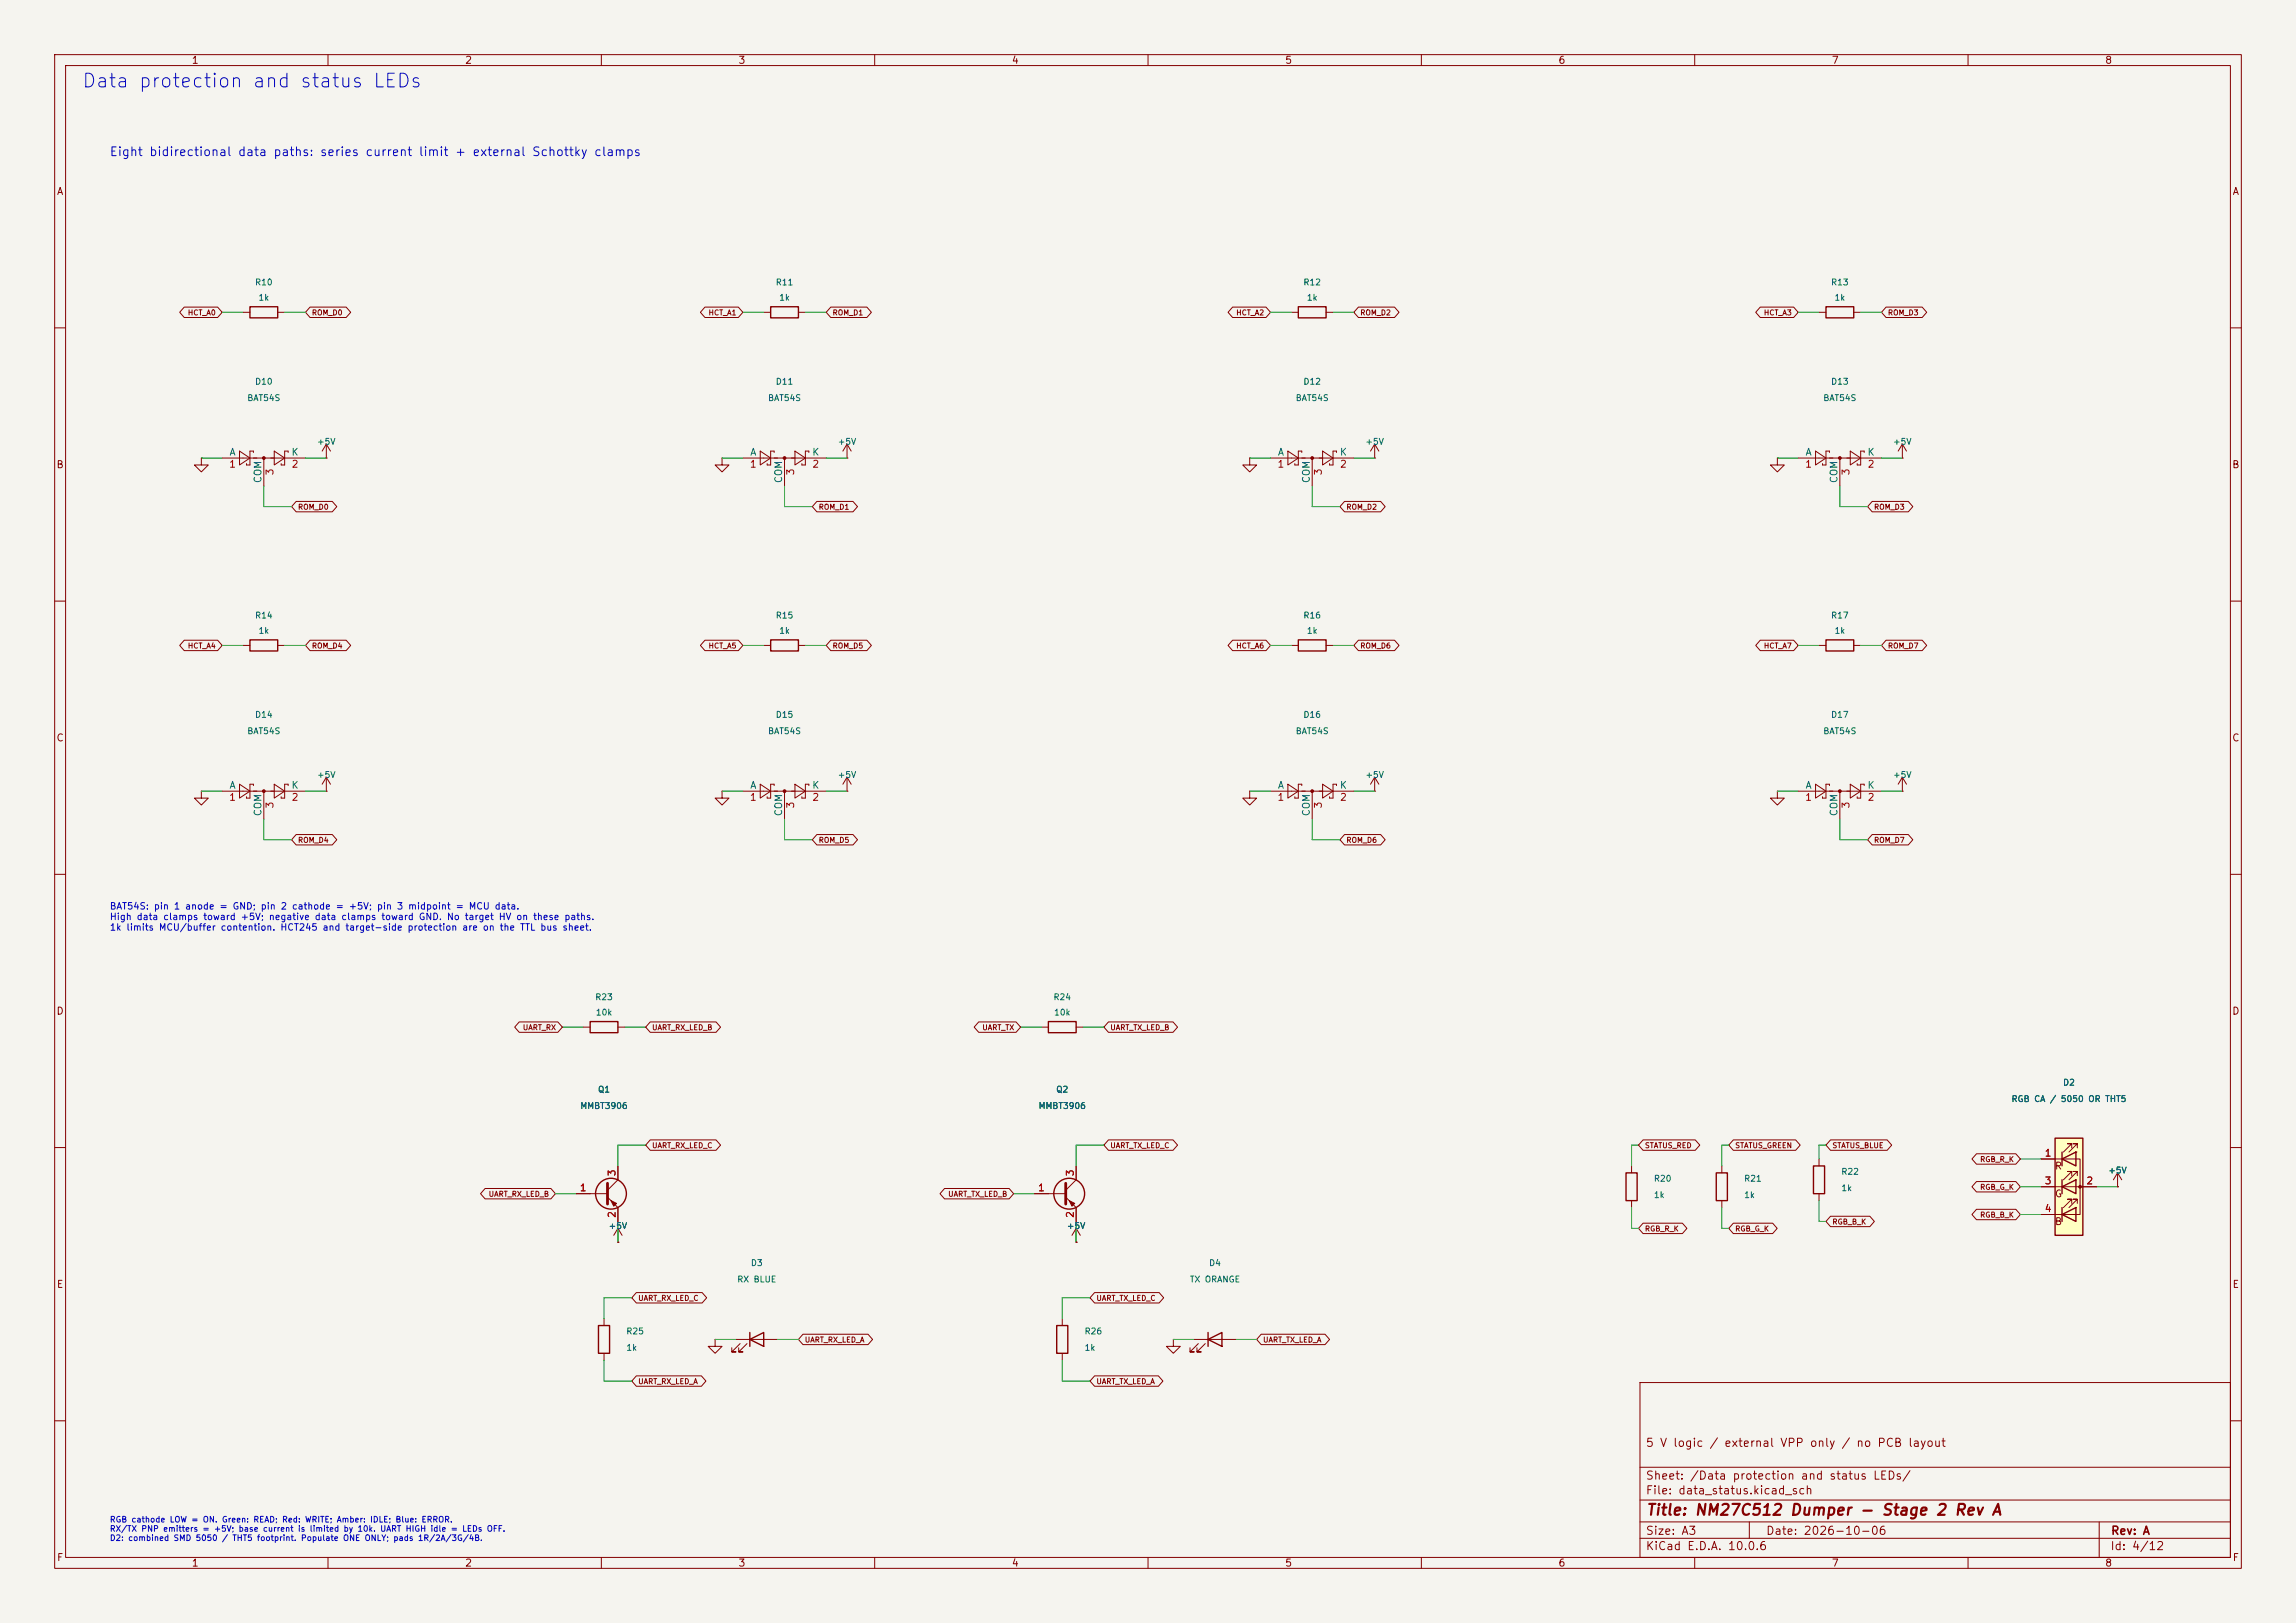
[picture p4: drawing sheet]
<svg xmlns="http://www.w3.org/2000/svg" width="420mm" height="297mm" viewBox="0 0 420 297" stroke-linecap="round" stroke-linejoin="round" font-family="sans-serif">
<defs><g id="words">
<text font-size="2.5" fill="#0000c2" x="14.9" y="16.7">Data protection and status LEDs</text>
<text font-size="2" fill="#840000" x="301" y="277.8">Title: NM27C512 Dumper - Stage 2 Rev A</text>
<text font-size="1.6" fill="#0000c2" x="19.9" y="29">Eight bidirectional data paths: series current limit + external Schottky clamps</text>
<g font-size="1.5" fill="#840000">
<text x="300.9" y="265.1">5 V logic / external VPP only / no PCB layout</text>
<text x="300.9" y="273.8">File: data_status.kicad_sch</text>
<text x="300.9" y="271.1">Sheet: /Data protection and status LEDs/</text>
<text x="300.9" y="281.2">Size: A3</text>
<text x="322.9" y="281.2">Date: 2026-10-06</text>
<text x="386" y="281.2">Rev: A</text>
<text x="300.9" y="284">KiCad E.D.A. 10.0.6</text>
<text x="385.9" y="284">Id: 4/12</text>
</g>
<g font-size="1.3" fill="#840000">
<text x="35" y="12">1</text>
<text x="85" y="12">2</text>
<text x="135" y="12">3</text>
<text x="185" y="12">4</text>
<text x="235" y="12">5</text>
<text x="285" y="12">6</text>
<text x="335" y="12">7</text>
<text x="385" y="12">8</text>
<text x="10.3" y="36">A</text>
<text x="408.3" y="36">A</text>
<text x="10.2" y="86">B</text>
<text x="408.2" y="86">B</text>
<text x="10.2" y="136">C</text>
<text x="408.2" y="136">C</text>
<text x="10.2" y="186">D</text>
<text x="408.2" y="186">D</text>
<text x="375.8" y="214.3">R</text>
<text x="375.8" y="219.4">G</text>
<text x="375.8" y="224.5">B</text>
<text x="10.3" y="236">E</text>
<text x="408.3" y="236">E</text>
<text x="10.3" y="286">F</text>
<text x="35" y="287">1</text>
<text x="85" y="287">2</text>
<text x="135" y="287">3</text>
<text x="185" y="287">4</text>
<text x="235" y="287">5</text>
<text x="285" y="287">6</text>
<text x="335" y="287">7</text>
<text x="385" y="287">8</text>
<text x="408.3" y="286">F</text>
</g>
<g font-size="1.3" fill="#006464">
<text x="41.9" y="83.7">A</text>
<text x="53.2" y="83.7">K</text>
<text x="137.1" y="83.7">A</text>
<text x="148.5" y="83.7">K</text>
<text x="233.6" y="83.7">A</text>
<text x="245" y="83.7">K</text>
<text x="330.2" y="83.7">A</text>
<text x="341.5" y="83.7">K</text>
<text x="48.1" y="88.5" transform="rotate(-90 48.1 88.5)">COM</text>
<text x="143.4" y="88.5" transform="rotate(-90 143.4 88.5)">COM</text>
<text x="239.9" y="88.5" transform="rotate(-90 239.9 88.5)">COM</text>
<text x="336.4" y="88.5" transform="rotate(-90 336.4 88.5)">COM</text>
<text x="41.9" y="144.6">A</text>
<text x="48.1" y="149.5" transform="rotate(-90 48.1 149.5)">COM</text>
<text x="53.2" y="144.6">K</text>
<text x="137.1" y="144.6">A</text>
<text x="143.4" y="149.5" transform="rotate(-90 143.4 149.5)">COM</text>
<text x="148.5" y="144.6">K</text>
<text x="233.6" y="144.6">A</text>
<text x="239.9" y="149.5" transform="rotate(-90 239.9 149.5)">COM</text>
<text x="245" y="144.6">K</text>
<text x="330.2" y="144.6">A</text>
<text x="336.4" y="149.5" transform="rotate(-90 336.4 149.5)">COM</text>
<text x="341.5" y="144.6">K</text>
</g>
<g font-size="1.3" fill="#a90000">
<text x="41.8" y="85.9">1</text>
<text x="50.3" y="87.1" transform="rotate(-90 50.3 87.1)">3</text>
<text x="53.2" y="85.9">2</text>
<text x="137.1" y="85.9">1</text>
<text x="145.6" y="87.1" transform="rotate(-90 145.6 87.1)">3</text>
<text x="148.5" y="85.9">2</text>
<text x="233.6" y="85.9">1</text>
<text x="242.1" y="87.1" transform="rotate(-90 242.1 87.1)">3</text>
<text x="245" y="85.9">2</text>
<text x="330.1" y="85.9">1</text>
<text x="338.6" y="87.1" transform="rotate(-90 338.6 87.1)">3</text>
<text x="341.5" y="85.9">2</text>
<text x="41.8" y="146.8">1</text>
<text x="50.3" y="148.1" transform="rotate(-90 50.3 148.1)">3</text>
<text x="53.2" y="146.8">2</text>
<text x="137.1" y="146.8">1</text>
<text x="145.6" y="148.1" transform="rotate(-90 145.6 148.1)">3</text>
<text x="148.5" y="146.8">2</text>
<text x="233.6" y="146.8">1</text>
<text x="242.1" y="148.1" transform="rotate(-90 242.1 148.1)">3</text>
<text x="245" y="146.8">2</text>
<text x="330.1" y="146.8">1</text>
<text x="338.6" y="148.1" transform="rotate(-90 338.6 148.1)">3</text>
<text x="341.5" y="146.8">2</text>
<text x="112.9" y="215.4" transform="rotate(-90 112.9 215.4)">3</text>
<text x="196.7" y="215.4" transform="rotate(-90 196.7 215.4)">3</text>
<text x="373.9" y="212">1</text>
<text x="105.9" y="218.3">1</text>
<text x="189.8" y="218.3">1</text>
<text x="373.9" y="217">3</text>
<text x="381.5" y="217">2</text>
<text x="112.9" y="223" transform="rotate(-90 112.9 223)">2</text>
<text x="196.7" y="223" transform="rotate(-90 196.7 223)">2</text>
<text x="373.9" y="222.1">4</text>
</g>
<g font-size="1.2" fill="#0000c2">
<text x="20" y="166.7">BAT54S: pin 1 anode = GND; pin 2 cathode = +5V; pin 3 midpoint = MCU data.</text>
<text x="20" y="168.7">High data clamps toward +5V; negative data clamps toward GND. No target HV on these paths.</text>
<text x="20" y="170.6">1k limits MCU/buffer contention. HCT245 and target-side protection are on the TTL bus sheet.</text>
</g>
<g font-size="1.1" fill="#006464">
<text x="46.6" y="52.5">R10</text>
<text x="141.8" y="52.5">R11</text>
<text x="238.3" y="52.5">R12</text>
<text x="334.8" y="52.5">R13</text>
<text x="47.2" y="55.3">1k</text>
<text x="142.4" y="55.3">1k</text>
<text x="239" y="55.3">1k</text>
<text x="335.5" y="55.3">1k</text>
<text x="46.6" y="70.7">D10</text>
<text x="141.8" y="70.7">D11</text>
<text x="238.3" y="70.7">D12</text>
<text x="334.8" y="70.7">D13</text>
<text x="45.1" y="73.7">BAT54S</text>
<text x="140.4" y="73.7">BAT54S</text>
<text x="236.9" y="73.7">BAT54S</text>
<text x="333.4" y="73.7">BAT54S</text>
<text x="57.9" y="81.7">+5V</text>
<text x="153.2" y="81.7">+5V</text>
<text x="249.7" y="81.7">+5V</text>
<text x="346.2" y="81.7">+5V</text>
<text x="46.6" y="113.4">R14</text>
<text x="141.8" y="113.4">R15</text>
<text x="238.3" y="113.4">R16</text>
<text x="334.8" y="113.4">R17</text>
<text x="47.2" y="116.2">1k</text>
<text x="142.4" y="116.2">1k</text>
<text x="239" y="116.2">1k</text>
<text x="335.5" y="116.2">1k</text>
<text x="46.6" y="131.6">D14</text>
<text x="141.8" y="131.6">D15</text>
<text x="238.3" y="131.6">D16</text>
<text x="334.8" y="131.6">D17</text>
<text x="45.1" y="134.6">BAT54S</text>
<text x="140.4" y="134.6">BAT54S</text>
<text x="236.9" y="134.6">BAT54S</text>
<text x="333.4" y="134.6">BAT54S</text>
<text x="57.9" y="142.6">+5V</text>
<text x="153.2" y="142.6">+5V</text>
<text x="249.7" y="142.6">+5V</text>
<text x="346.2" y="142.6">+5V</text>
<text x="108.8" y="183.3">R23</text>
<text x="192.6" y="183.3">R24</text>
<text x="108.9" y="186.1">10k</text>
<text x="192.7" y="186.1">10k</text>
<text x="106.1" y="203.2">MMBT3906</text>
<text x="109.3" y="200.2">Q1</text>
<text x="189.9" y="203.2">MMBT3906</text>
<text x="193.1" y="200.2">Q2</text>
<text x="367.8" y="201.9">RGB CA / 5050 OR THT5</text>
<text x="377.3" y="198.9">D2</text>
<text x="336.7" y="215.2">R22</text>
<text x="385.6" y="215">+5V</text>
<text x="302.4" y="216.5">R20</text>
<text x="302.4" y="219.5">1k</text>
<text x="318.9" y="216.5">R21</text>
<text x="318.9" y="219.5">1k</text>
<text x="336.7" y="218.2">1k</text>
<text x="111.2" y="225.2">+5V</text>
<text x="195.1" y="225.2">+5V</text>
<text x="137.2" y="231.9">D3</text>
<text x="221.1" y="231.9">D4</text>
<text x="134.8" y="234.9">RX BLUE</text>
<text x="217.6" y="234.9">TX ORANGE</text>
<text x="114.5" y="244.4">R25</text>
<text x="198.3" y="244.4">R26</text>
<text x="114.5" y="247.4">1k</text>
<text x="198.3" y="247.4">1k</text>
</g>
<g font-size="1.1" fill="#0000c2">
<text x="20" y="278.9">RGB cathode LOW = ON. Green: READ; Red: WRITE; Amber: IDLE; Blue: ERROR.</text>
<text x="20" y="280.5">RX/TX PNP emitters = +5V; base current is limited by 10k. UART HIGH idle = LEDs OFF.</text>
<text x="20" y="282.2">D2: combined SMD 5050 / THT5 footprint. Populate ONE ONLY; pads 1R/2A/3G/4B.</text>
</g>
<g font-size="1" fill="#840000">
<text x="34.3" y="57.9">HCT_A0</text>
<text x="57" y="57.9">ROM_D0</text>
<text x="129.5" y="57.9">HCT_A1</text>
<text x="152.2" y="57.9">ROM_D1</text>
<text x="226" y="57.9">HCT_A2</text>
<text x="248.7" y="57.9">ROM_D2</text>
<text x="322.6" y="57.9">HCT_A3</text>
<text x="345.2" y="57.9">ROM_D3</text>
<text x="54.4" y="93.5">ROM_D0</text>
<text x="149.7" y="93.5">ROM_D1</text>
<text x="246.2" y="93.5">ROM_D2</text>
<text x="342.7" y="93.5">ROM_D3</text>
<text x="34.3" y="118.9">HCT_A4</text>
<text x="57" y="118.9">ROM_D4</text>
<text x="129.5" y="118.9">HCT_A5</text>
<text x="152.2" y="118.9">ROM_D5</text>
<text x="226" y="118.9">HCT_A6</text>
<text x="248.7" y="118.9">ROM_D6</text>
<text x="322.6" y="118.9">HCT_A7</text>
<text x="345.2" y="118.9">ROM_D7</text>
<text x="54.4" y="154.5">ROM_D4</text>
<text x="149.7" y="154.5">ROM_D5</text>
<text x="246.2" y="154.5">ROM_D6</text>
<text x="342.7" y="154.5">ROM_D7</text>
<text x="95.5" y="188.7">UART_RX</text>
<text x="119.2" y="188.7">UART_RX_LED_B</text>
<text x="179.6" y="188.7">UART_TX</text>
<text x="203" y="188.7">UART_TX_LED_B</text>
<text x="119.2" y="210.3">UART_RX_LED_C</text>
<text x="203" y="210.3">UART_TX_LED_C</text>
<text x="300.8" y="210.3">STATUS_RED</text>
<text x="317.3" y="210.3">STATUS_GREEN</text>
<text x="335.1" y="210.3">STATUS_BLUE</text>
<text x="362.1" y="212.9">RGB_R_K</text>
<text x="89.3" y="219.2">UART_RX_LED_B</text>
<text x="173.3" y="219.2">UART_TX_LED_B</text>
<text x="362.1" y="218">RGB_G_K</text>
<text x="300.8" y="225.6">RGB_R_K</text>
<text x="317.3" y="225.6">RGB_G_K</text>
<text x="335.1" y="224.3">RGB_B_K</text>
<text x="362.1" y="223">RGB_B_K</text>
<text x="116.6" y="238.3">UART_RX_LED_C</text>
<text x="200.5" y="238.3">UART_TX_LED_C</text>
<text x="147.1" y="245.9">UART_RX_LED_A</text>
<text x="230.9" y="245.9">UART_TX_LED_A</text>
<text x="116.6" y="253.5">UART_RX_LED_A</text>
<text x="200.5" y="253.5">UART_TX_LED_A</text>
</g>
</g></defs>
<path d="M0 0h420v297h-420z" fill="#f5f4ef" stroke="#f5f4ef" stroke-width=".18"/>
<g fill="none" stroke="#840000" stroke-width=".18">
<path d="M10 10h400v277h-400zM12 12h396v273h-396zM60 10v2M110 10v2M160 10v2M210 10v2M260 10v2M310 10v2M360 10v2M139.7 57.2h1.3M146 57.2h1.3M332.7 57.2h1.3"/>
<path d="M339.1 57.2h1.3M10 60h2M408 60h2M36.8 83.8v1.3h1.3l-1.3 1.3-1.2-1.3h1.2M36.8 83.8h.1M132.1 83.8v1.3h1.2l-1.2 1.3-1.3-1.3h1.3M132.1 83.8h.1M135.9 83.8h15.2M139.1 82.6l1.9 1.2-1.9 1.3zM141.6 82.8v-.2h-.6v2.5h-.7v-.3M143.5 83.8v5.1M145.4 82.6l1.9 1.2-1.9 1.3z"/>
<path d="M148 82.8v-.2h-.7v2.5h-.6v-.3M154.9 83.8h.1M154.9 81.3l-.7 1.3M154.9 81.3l.8 1.3M154.9 81.3v2.5M228.6 83.8v1.3h1.3l-1.3 1.3-1.3-1.3h1.3M228.6 83.8h.1M232.4 83.8h15.2M235.6 82.6l1.9 1.2-1.9 1.3zM238.1 82.8v-.2h-.6v2.5h-.6v-.3M240 83.8v5.1M241.9 82.6l1.9 1.2-1.9 1.3z"/>
<path d="M244.5 82.8v-.2h-.7v2.5h-.6v-.3M251.5 83.8h.1M251.5 81.3l-.8 1.3M251.5 81.3l.7 1.3M251.5 81.3v2.5M325.1 83.8v1.3h1.3l-1.3 1.3-1.3-1.3h1.3M325.1 83.8h.1M328.9 83.8h15.3M332.1 82.6l1.9 1.2-1.9 1.3zM334.6 82.8v-.2h-.6v2.5h-.6v-.3M336.5 83.8v5.1M338.5 82.6l1.9 1.2-1.9 1.3z"/>
<path d="M341 82.8v-.2h-.6v2.5h-.7v-.3M348 83.8h.1M348 81.3l-.8 1.3M348 81.3l.7 1.3M348 81.3v2.5M10 110h2M44.4 118.1h1.3M50.8 118.1h1.3M139.7 118.1h1.3M146 118.1h1.3M332.7 118.1h1.3M339.1 118.1h1.3"/>
<path d="M408 110h2M10 160h2M36.8 144.8v1.3h1.3l-1.3 1.2-1.2-1.2h1.2M36.8 144.8h.1M40.6 144.8h15.3M43.8 143.5l1.9 1.3-1.9 1.3zM46.4 143.8v-.3h-.7v2.6h-.6v-.3M48.3 144.8v5.1M50.2 143.5l1.9 1.3-1.9 1.3zM52.7 143.8v-.3h-.6v2.6h-.7v-.3M59.7 144.8h.1M59.7 142.2l-.8 1.3"/>
<path d="M59.7 142.2l.8 1.3M59.7 142.2v2.6M132.1 144.8v1.3h1.2l-1.2 1.2-1.3-1.2h1.3M132.1 144.8h.1M135.9 144.8h15.2M139.1 143.5l1.9 1.3-1.9 1.3zM141.6 143.8v-.3h-.6v2.6h-.7v-.3M143.5 144.8v5.1M145.4 143.5l1.9 1.3-1.9 1.3zM148 143.8v-.3h-.7v2.6h-.6v-.3M154.9 144.8h.1M154.9 142.2v2.6"/>
<path d="M154.9 142.2l-.7 1.3M154.9 142.2l.8 1.3M228.6 144.8v1.3h1.3l-1.3 1.2-1.3-1.2h1.3M228.6 144.8h.1M232.4 144.8h15.2M235.6 143.5l1.9 1.3-1.9 1.3zM238.1 143.8v-.3h-.6v2.6h-.6v-.3M240 144.8v5.1M241.9 143.5l1.9 1.3-1.9 1.3zM244.5 143.8v-.3h-.7v2.6h-.6v-.3M251.5 144.8h.1M251.5 142.2v2.6"/>
<path d="M251.5 142.2l-.8 1.3M251.5 142.2l.7 1.3M408 160h2M190.5 188h1.3M196.8 188h1.3M10 210h2M189.2 218.4h5.7M194.9 219.1l1.9 1.9v2.5M196.8 213.4v2.5l-1.9 1.9M298.4 213.4v1.2M298.4 219.7v1.3M315 213.4v1.2"/>
<path d="M315 219.7v1.3M332.7 212.1v1.3M332.7 218.4v1.3M408 210h2M113 227.3h.1M113 224.8l-.7 1.3M113 224.8l.8 1.3M113 224.8v2.5M196.8 227.3h.1M196.8 224.8v2.5M196.8 224.8l-.7 1.3M196.8 224.8l.8 1.3"/>
<path d="M110.5 241.3v1.3M110.5 247.6v1.3M130.8 245.1v1.3h1.3l-1.3 1.2-1.3-1.2h1.3M130.8 245.1h.1M134.6 245.1h7.6M135.4 245.9l-1.5 1.5h.7h-.7v-.8M136.7 245.9l-1.6 1.5h.8h-.8v-.8M214.6 245.1v1.3h1.3l-1.3 1.2-1.2-1.2h1.2M214.6 245.1h.1M218.4 245.1h7.7M219.2 245.9l-1.5 1.5h.7h-.7v-.8M220.5 245.9l-1.6 1.5h.8h-.8v-.8"/>
<path d="M300 253h108v32h-108zM10 260h2M300 278.5h108M300 274.5h108M300 268.5h108M320 278.5v3M384 278.5v6.5M408 260h2M60 285v2M110 285v2M160 285v2M210 285v2"/>
<path d="M260 285v2M300 281.5h108M310 285v2M360 285v2"/>
</g>
<g fill="#840000" stroke="#840000" stroke-width=".18">
<path d="M195.6 219.7l1 .5-.5 .5z"/>
<circle cx="240" cy="83.8" r=".25"/>
<circle cx="336.5" cy="83.8" r=".25"/>
<circle cx="240" cy="144.8" r=".25"/>
<circle cx="143.5" cy="144.8" r=".25"/>
<circle cx="143.5" cy="83.8" r=".25"/>
<circle cx="48.3" cy="144.8" r=".25"/>
</g>
<g fill="none" stroke="#840000" stroke-width=".25">
<path d="M141 56.1h5v2.1h-5zM334 56.1h5.1v2.1h-5.1zM45.7 117.1h5.1v2h-5.1zM141 117.1h5v2h-5zM334 117.1h5.1v2h-5.1zM191.8 186.9h5v2.1h-5zM297.4 214.6h2.1v5.1h-2.1zM313.9 214.6h2.1v5.1h-2.1zM331.7 213.4h2.1v5h-2.1zM109.5 242.6h2v5h-2zM137.2 245.1l2.5-1.3v2.6zM137.2 243.8v2.6"/>
<path d="M221 245.1l2.5-1.3v2.6zM221 243.8v2.6"/>
<circle cx="195.6" cy="218.4" r="2.82"/>
</g>
<path d="M194.9 216.5v3.8" fill="none" stroke="#840000" stroke-width=".51"/>
<path d="M375.9 208.3h5.1v17.8h-5.1z" fill="#ffffc2"/>
<g fill="none" stroke="#840000" stroke-width=".18">
<path d="M33.7 56.2h6.1l.8 1-.8 .9h-6.1l-.8-.9zM44.4 57.2h1.3M50.8 57.2h1.3M56.7 56.2h6.6l.9 1-.9 .9h-6.6l-.8-.9zM128.9 56.2h6.2l.8 1-.8 .9h-6.2l-.8-.9zM152 56.2h6.6l.8 1-.8 .9h-6.6l-.9-.9zM225.5 56.2h6.1l.8 1-.8 .9h-6.1l-.9-.9zM236.2 57.2h1.3M242.6 57.2h1.2M248.5 56.2h6.6l.8 1-.8 .9h-6.6l-.9-.9zM322 56.2h6.1l.8 1-.8 .9h-6.1l-.8-.9zM345 56.2h6.6l.8 1-.8 .9h-6.6l-.8-.9z"/>
<path d="M40.6 83.8h15.3M43.8 82.6l1.9 1.2-1.9 1.3zM46.4 82.8v-.2h-.7v2.5h-.6v-.3M48.3 83.8v5.1M50.2 82.6l1.9 1.2-1.9 1.3zM52.7 82.8v-.2h-.6v2.5h-.7v-.3M54.2 91.8h6.6l.8 .9-.8 1h-6.6l-.9-1zM59.7 83.8h.1M59.7 81.3l-.8 1.3M59.7 81.3l.8 1.3M59.7 81.3v2.5M149.4 91.8h6.6l.9 .9-.9 1h-6.6l-.8-1z"/>
<path d="M245.9 91.8h6.6l.9 .9-.9 1h-6.6l-.8-1zM342.5 91.8h6.6l.8 .9-.8 1h-6.6l-.9-1zM33.7 117.2h6.1l.8 .9-.8 1h-6.1l-.8-1zM56.7 117.2h6.6l.9 .9-.9 1h-6.6l-.8-1zM128.9 117.2h6.2l.8 .9-.8 1h-6.2l-.8-1zM152 117.2h6.6l.8 .9-.8 1h-6.6l-.9-1zM225.5 117.2h6.1l.8 .9-.8 1h-6.1l-.9-1zM236.2 118.1h1.3M242.6 118.1h1.2M248.5 117.2h6.6l.8 .9-.8 1h-6.6l-.9-1zM322 117.2h6.1l.8 .9-.8 1h-6.1l-.8-1zM345 117.2h6.6l.8 .9-.8 1h-6.6l-.8-1z"/>
<path d="M54.2 152.7h6.6l.8 1-.8 .9h-6.6l-.9-.9zM149.4 152.7h6.6l.9 1-.9 .9h-6.6l-.8-.9zM245.9 152.7h6.6l.9 1-.9 .9h-6.6l-.8-.9zM325.1 144.8v1.3h1.3l-1.3 1.2-1.3-1.2h1.3M325.1 144.8h.1M328.9 144.8h15.3M332.1 143.5l1.9 1.3-1.9 1.3zM334.6 143.8v-.3h-.6v2.6h-.6v-.3M336.5 144.8v5.1M338.5 143.5l1.9 1.3-1.9 1.3zM341 143.8v-.3h-.6v2.6h-.7v-.3M342.5 152.7h6.6l.8 1-.8 .9h-6.6l-.9-.9z"/>
<path d="M348 144.8h.1M348 142.2l-.8 1.3M348 142.2l.7 1.3M348 142.2v2.6M95 187h7l.9 1-.9 .9h-7l-.9-.9zM106.7 188h1.2M113 188h1.3M118.9 187h12.1l.8 1-.8 .9h-12.1l-.8-.9zM179 187h6.9l.8 1-.8 .9h-6.9l-.8-.9zM202.8 187h11.8l.8 1-.8 .9h-11.8l-.9-.9zM88.7 217.5h12.1l.8 .9-.8 1h-12.1l-.8-1zM105.4 218.4h5.7"/>
<path d="M111.1 219.1l1.9 1.9v2.5M113 213.4v2.5l-1.9 1.9M118.9 208.6h12.1l.8 1-.8 .9h-12.1l-.8-.9zM172.8 217.5h11.8l.8 .9-.8 1h-11.8l-.9-1zM189.2 218.4h2.6M196.8 213.4v2.5M202.8 208.6h11.8l.8 1-.8 .9h-11.8l-.9-.9zM300.6 208.6h9.5l.8 1-.8 .9h-9.5l-.9-.9zM317.1 208.6h11.4l.8 1-.8 .9h-11.4l-.9-.9zM334.8 208.6h10.4l.8 1-.8 .9h-10.4l-.8-.9zM361.5 211.1h7.2l.9 1-.9 .9h-7.2l-.8-.9zM361.5 216.2h7.2l.9 1-.9 .9h-7.2l-.8-.9z"/>
<path d="M373.4 212.1h7.1v10.1h-7.1M373.4 217.2h10.1M379 210.1v-.8h-.8h.8l-1.6 1.5M379 215.1v-.7h-.8h.8l-1.6 1.5M379.7 210.8h.1M380 210.1v-.8h-.8h.8l-1.5 1.5M380 215.1v-.7h-.8h.8l-1.5 1.5M387.3 217.2h.1M387.3 214.6l-.7 1.3M387.3 214.6l.8 1.3M387.3 214.6v2.6M113 227.3h.1"/>
<path d="M116.4 236.5h12l.9 1-.9 .9h-12l-.8-.9zM196.8 227.3h.1M196.8 221v2.5M200.2 236.5h11.8l.9 1-.9 .9h-11.8l-.8-.9zM300.6 223.8h7.1l.9 1-.9 .9h-7.1l-.9-.9zM317.1 223.8h7.2l.8 1-.8 .9h-7.2l-.9-.9zM334.8 222.6h7.2l.9 .9-.9 1h-7.2l-.8-1zM361.5 221.3h7.2l.9 .9-.9 1h-7.2l-.8-1zM379 220.2v-.7h-.8h.8l-1.6 1.5M380 220.2v-.7h-.8h.8l-1.5 1.5M116.4 251.8h11.9l.8 .9-.8 1h-11.9l-.8-1zM146.9 244.2h11.9l.8 .9-.8 1h-11.9l-.9-1z"/>
<path d="M194.3 241.3v1.3M194.3 247.6v1.3M200.2 251.8h11.7l.8 .9-.8 1h-11.7l-.8-1zM230.7 244.2h11.7l.8 .9-.8 1h-11.7l-.8-1z"/>
</g>
<g fill="none" stroke="#840000" stroke-width=".25">
<path d="M45.7 56.1h5.1v2.1h-5.1zM237.5 56.1h5.1v2.1h-5.1zM237.5 117.1h5.1v2h-5.1zM107.9 186.9h5.1v2.1h-5.1zM375.9 208.3h5.1v17.8h-5.1zM377.2 212.1l2.5-1.3v2.6zM377.2 217.2l2.5-1.3v2.5zM377.2 210.8v2.6M377.2 215.9v2.5M377.2 222.2l2.5-1.2v2.5zM377.2 221v2.5M193.3 242.6h2v5h-2z"/>
<circle cx="111.8" cy="218.4" r="2.82"/>
</g>
<g fill="#840000" stroke="#840000" stroke-width=".18">
<path d="M111.8 219.7l1 .5-.5 .5z"/>
<circle cx="380.5" cy="217.2" r=".25"/>
<circle cx="48.3" cy="83.8" r=".25"/>
<circle cx="336.5" cy="144.8" r=".25"/>
</g>
<path d="M111.1 216.5v3.8" fill="none" stroke="#840000" stroke-width=".51"/>
<g fill="none" stroke="#009600" stroke-width=".18">
<path d="M40.6 57.2h3.8M52.1 57.2h3.8M135.9 57.2h3.8M147.3 57.2h3.8M232.4 57.2h3.8M243.8 57.2h3.8M328.9 57.2h3.8M340.4 57.2h3.8M36.8 83.8h3.8M48.3 88.9v3.8h5M55.9 83.8h3.8M132.1 83.8h3.8"/>
<path d="M143.5 88.9v3.8h5.1M151.1 83.8h3.8M228.6 83.8h3.8M240 88.9v3.8h5.1M247.6 83.8h3.9M325.1 83.8h3.8M336.5 88.9v3.8h5.1M344.2 83.8h3.8M40.6 118.1h3.8M52.1 118.1h3.8M135.9 118.1h3.8M147.3 118.1h3.8"/>
<path d="M232.4 118.1h3.8M243.8 118.1h3.8M328.9 118.1h3.8M340.4 118.1h3.8M36.8 144.8h3.8M48.3 149.9v3.8h5M55.9 144.8h3.8M132.1 144.8h3.8M143.5 149.9v3.8h5.1M151.1 144.8h3.8M228.6 144.8h3.8M240 149.9v3.8h5.1"/>
<path d="M247.6 144.8h3.9M325.1 144.8h3.8M336.5 149.9v3.8h5.1M344.2 144.8h3.8M102.9 188h3.8M114.3 188h3.8M186.7 188h3.8M198.1 188h3.8M101.6 218.4h3.8M118.1 209.6h-5.1v3.8M185.4 218.4h3.8M201.9 209.6h-5.1v3.8"/>
<path d="M299.7 209.6h-1.3v3.8M316.2 209.6h-1.2v3.8M332.7 219.7v3.8h1.3M334 209.6h-1.3v2.5M369.6 212.1h3.8M369.6 217.2h3.8M383.5 217.2h3.8M113 223.5v3.8M115.6 237.5h-5.1v3.8M196.8 223.5v3.8M199.4 237.5h-5.1v3.8M298.4 221v3.8h1.3"/>
<path d="M315 221v3.8h1.2M369.6 222.2h3.8M110.5 248.9v3.8h5.1M130.8 245.1h3.8M142.2 245.1h3.8M194.3 248.9v3.8h5.1M214.6 245.1h3.8M226.1 245.1h3.8"/>
</g>
<use href="#words"/>
</svg>
